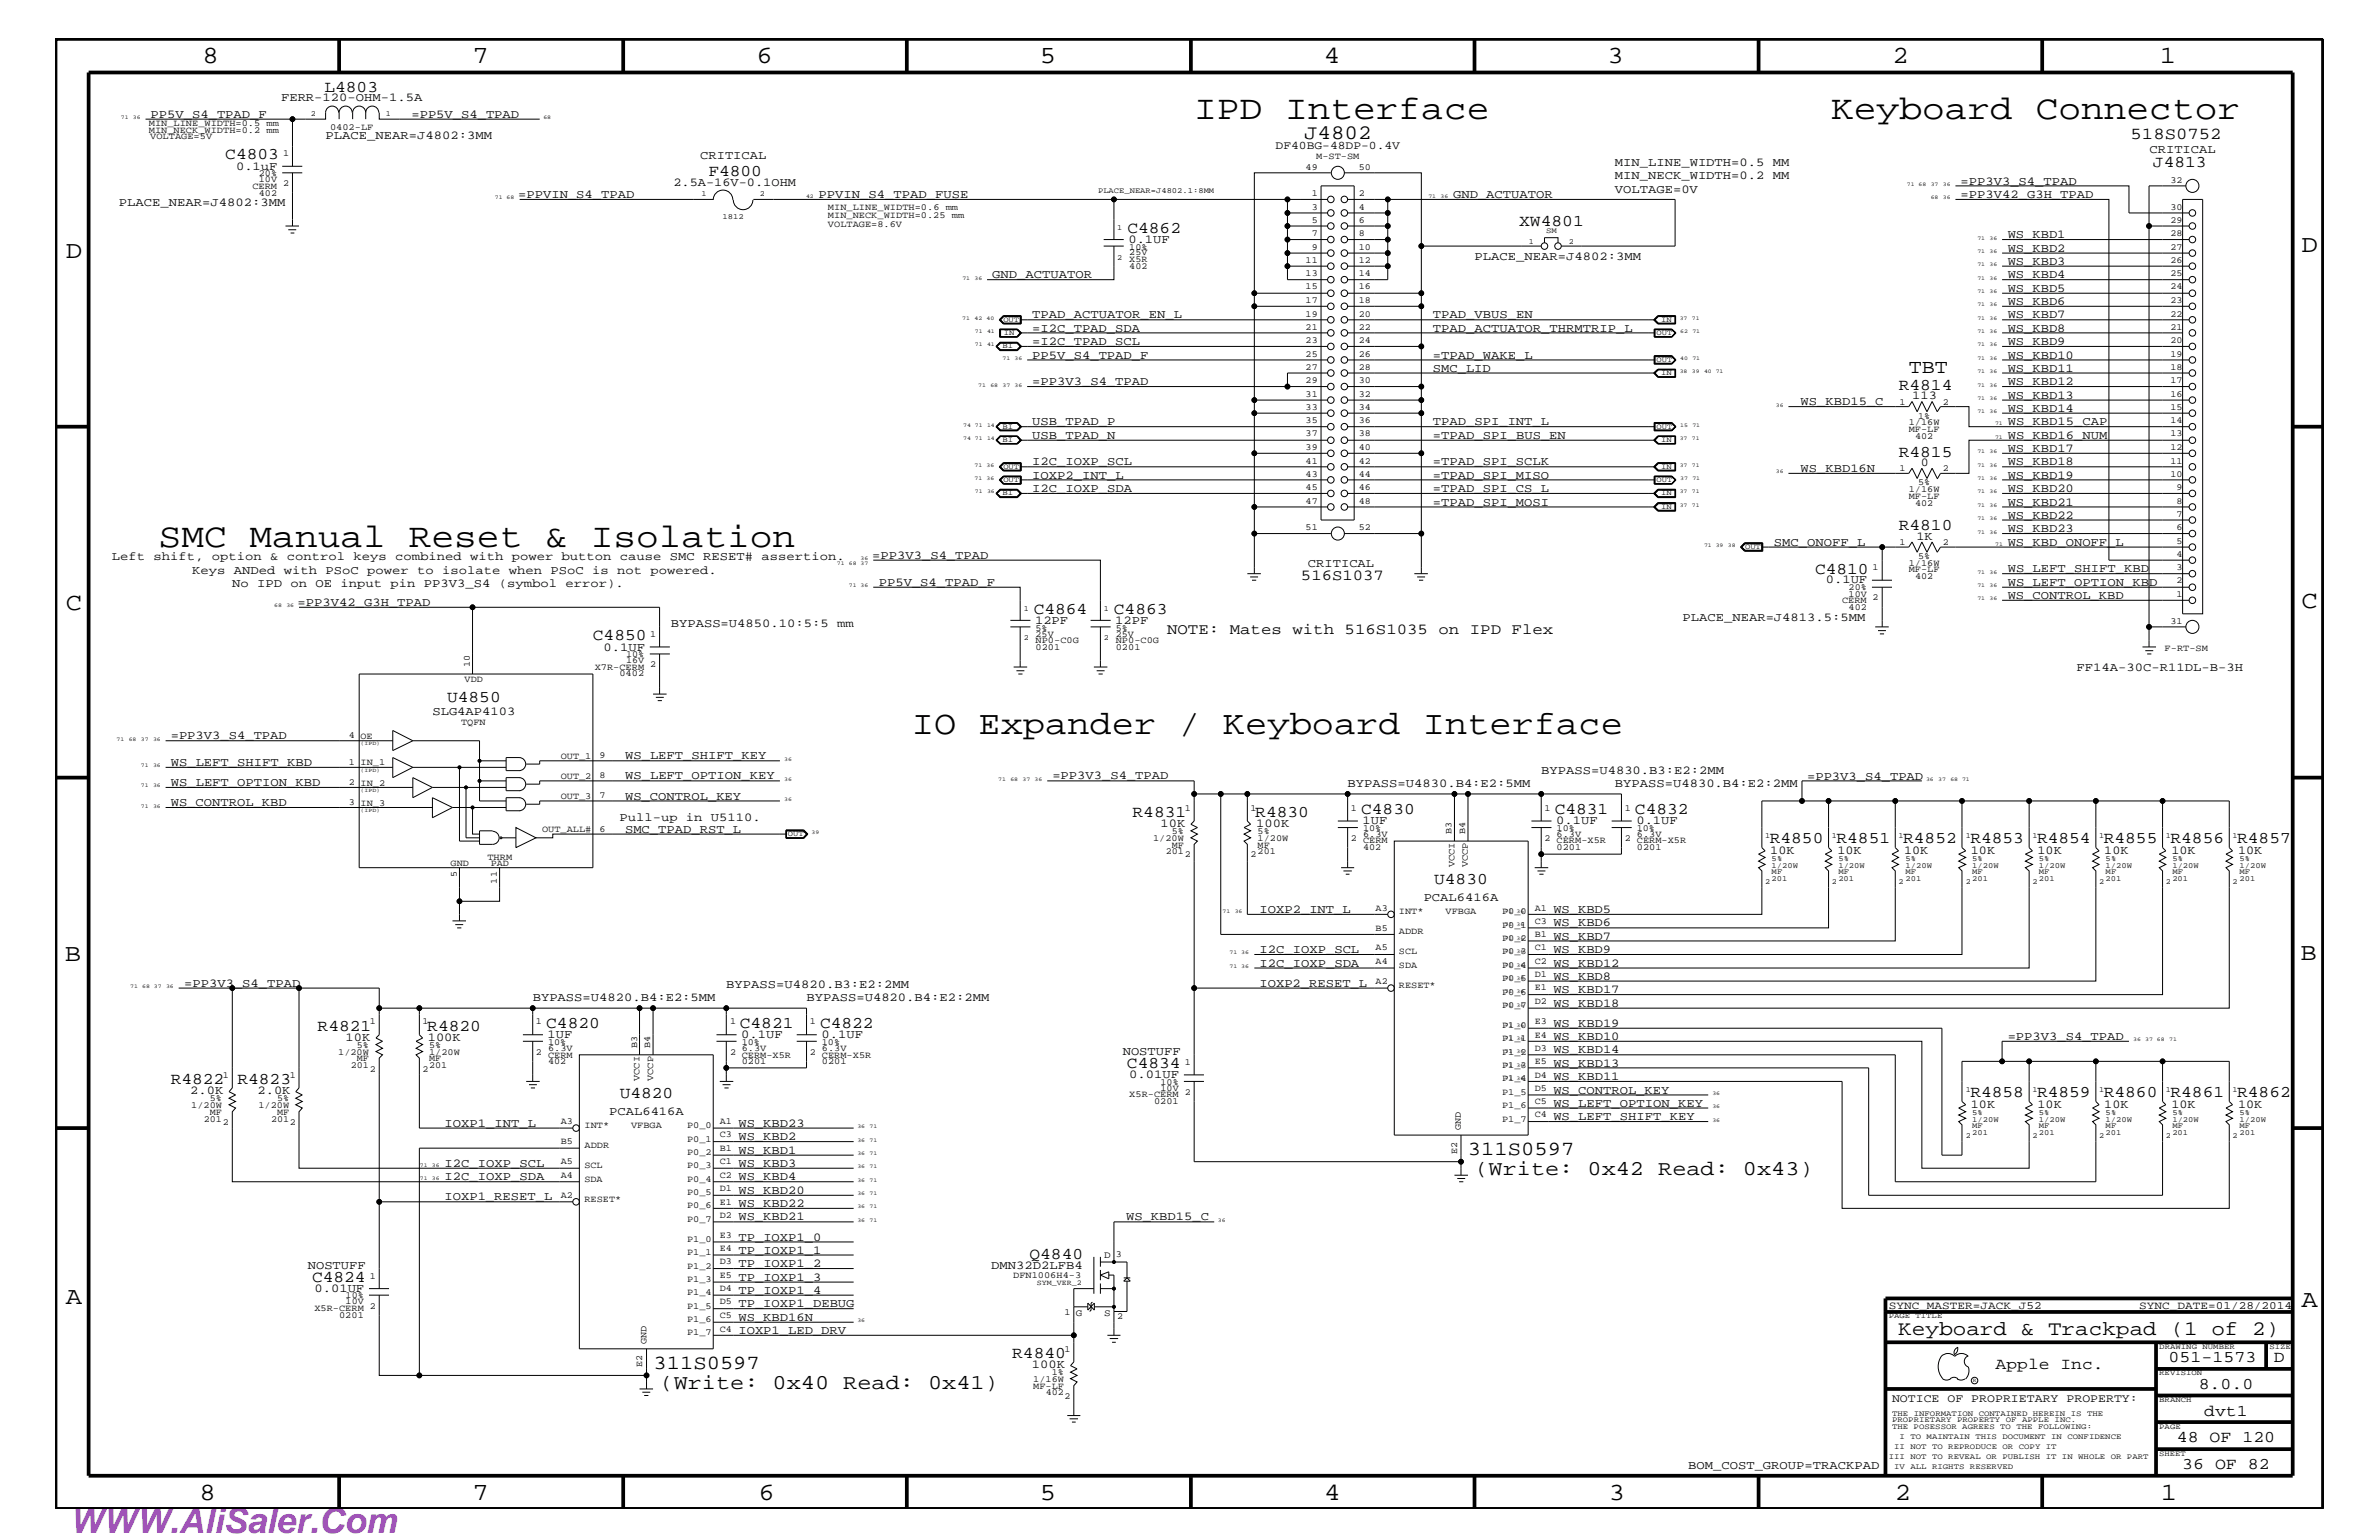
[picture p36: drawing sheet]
<svg xmlns="http://www.w3.org/2000/svg" width="432mm" height="279mm" viewBox="0 0 432 279" stroke-linecap="round" stroke-linejoin="round" font-family="sans-serif">
<defs><g id="words">
<text font-size="6.3" fill="#bd42e3" x="12.7" y="278.1">WWW.AliSaler.Com</text>
<g font-size="6.2">
<text x="216.7" y="21.6">IPD Interface</text>
<text x="332.4" y="21.6">Keyboard Connector</text>
<text x="28.8" y="99.3">SMC Manual Reset &amp; Isolation</text>
</g>
<text font-size="6.1" x="165.5" y="133.2">IO Expander / Keyboard Interface</text>
<g font-size="4.5">
<text x="36.7" y="11.5">8</text>
<text x="85.8" y="11.5">7</text>
<text x="137.3" y="11.5">6</text>
<text x="188.7" y="11.5">5</text>
<text x="240.3" y="11.5">4</text>
<text x="291.8" y="11.5">3</text>
<text x="343.5" y="11.5">2</text>
<text x="392" y="11.5">1</text>
<text x="11.9" y="46.8">D</text>
<text x="417.7" y="45.7">D</text>
<text x="11.9" y="110.6">C</text>
<text x="417.7" y="110.4">C</text>
<text x="11.8" y="174.3">B</text>
<text x="417.6" y="174.2">B</text>
<text x="11.9" y="236.7">A</text>
<text x="417.7" y="237.1">A</text>
<text x="36.2" y="272.1">8</text>
<text x="85.8" y="272.1">7</text>
<text x="137.7" y="272.1">6</text>
<text x="188.7" y="272.1">5</text>
<text x="240.4" y="272.1">4</text>
<text x="292" y="272.1">3</text>
<text x="343.9" y="272.1">2</text>
<text x="392.2" y="272.1">1</text>
</g>
<g font-size="3.8">
<text x="267.6" y="213.2">(Write: 0x42 Read: 0x43)</text>
<text x="119.7" y="252">(Write: 0x40 Read: 0x41)</text>
</g>
<g font-size="3.7">
<text x="236.7" y="25.3">J4802</text>
<text x="344.6" y="242.3">Keyboard &amp; Trackpad (1 of 2)</text>
</g>
<g font-size="3.6">
<text x="346.5" y="67.7">TBT</text>
<text x="266.4" y="209.6">311S0597</text>
<text x="118.6" y="248.4">311S0597</text>
</g>
<g font-size="3">
<text x="58.9" y="16.7">L4803</text>
<text x="40.9" y="28.9">C4803</text>
<text x="386.7" y="25.3">518S0752</text>
<text x="128.6" y="31.9">F4800</text>
<text x="390.8" y="30.3">J4813</text>
<text x="275.7" y="40.9">XW4801</text>
<text x="204.6" y="42.3">C4862</text>
<text x="344.6" y="70.7">R4814</text>
<text x="344.6" y="82.8">R4815</text>
<text x="344.6" y="96.2">R4810</text>
<text x="329.4" y="104.1">C4810</text>
<text x="187.6" y="111.4">C4864</text>
<text x="202.2" y="111.4">C4863</text>
<text x="107.6" y="116.2">C4850</text>
<text x="81.2" y="127.4">U4850</text>
<text x="205.6" y="148.2">R4831</text>
<text x="227.8" y="148.2">R4830</text>
<text x="247.1" y="147.7">C4830</text>
<text x="282.2" y="147.7">C4831</text>
<text x="296.8" y="147.7">C4832</text>
<text x="321.2" y="153">R4850</text>
<text x="333.3" y="153">R4851</text>
<text x="345.4" y="153">R4852</text>
<text x="357.6" y="153">R4853</text>
<text x="369.7" y="153">R4854</text>
<text x="381.8" y="153">R4855</text>
<text x="394" y="153">R4856</text>
<text x="406.1" y="153">R4857</text>
<text x="260.3" y="160.5">U4830</text>
<text x="57.7" y="187">R4821</text>
<text x="77.6" y="187">R4820</text>
<text x="99.1" y="186.5">C4820</text>
<text x="134.3" y="186.5">C4821</text>
<text x="148.8" y="186.5">C4822</text>
<text x="31" y="196.7">R4822</text>
<text x="43.1" y="196.7">R4823</text>
<text x="204.6" y="193.7">C4834</text>
<text x="112.5" y="199.2">U4820</text>
<text x="357.6" y="199.1">R4858</text>
<text x="369.7" y="199.1">R4859</text>
<text x="381.8" y="199.1">R4860</text>
<text x="394" y="199.1">R4861</text>
<text x="406.1" y="199.1">R4862</text>
<text x="56.6" y="232.6">C4824</text>
<text x="186.9" y="228.4">Q4840</text>
<text x="183.7" y="246.4">R4840</text>
<text x="362.2" y="248.4">Apple Inc.</text>
<text x="393.6" y="247.1">051-1573</text>
<text x="399.1" y="252">8.0.0</text>
<text x="412.7" y="247.1">D</text>
<text x="400.1" y="256.8">dvt1</text>
<text x="395.1" y="261.6">48 OF 120</text>
<text x="396.1" y="266.6">36 OF 82</text>
</g>
<g font-size="2.8">
<text x="236.1" y="105.3">516S1037</text>
<text x="211.8" y="115">NOTE: Mates with 516S1035 on IPD Flex</text>
</g>
<g font-size="2.2">
<text x="27.3" y="21.4">PP5V_S4_TPAD_F</text>
<text x="51" y="18.4">FERR-120-OHM-1.5A</text>
<text x="74.7" y="21.4">=PP5V_S4_TPAD</text>
<text x="59.1" y="25.3">PLACE_NEAR=J4802:3MM</text>
<text x="127.1" y="28.9">CRITICAL</text>
<text x="390.1" y="27.7">CRITICAL</text>
<text x="42.8" y="30.8">0.1uF</text>
<text x="94.1" y="35.9">=PPVIN_S4_TPAD</text>
<text x="122.2" y="33.8">2.5A-16V-0.1OHM</text>
<text x="148.6" y="35.9">PPVIN_S4_TPAD_FUSE</text>
<text x="263.7" y="35.9">GND_ACTUATOR</text>
<text x="293.1" y="30.2">MIN_LINE_WIDTH=0.5 MM</text>
<text x="293.1" y="32.5">MIN_NECK_WIDTH=0.2 MM</text>
<text x="293.1" y="35">VOLTAGE=0V</text>
<text x="355.9" y="35.9">=PP3V42_G3H_TPAD</text>
<text x="355.9" y="33.6">=PP3V3_S4_TPAD</text>
<text x="21.6" y="37.4">PLACE_NEAR=J4802:3MM</text>
<text x="204.8" y="44.1">0.1UF</text>
<text x="267.6" y="47.1">PLACE_NEAR=J4802:3MM</text>
<text x="364.4" y="45.7">WS_KBD2</text>
<text x="364.4" y="43.2">WS_KBD1</text>
<text x="180.1" y="50.5">GND_ACTUATOR</text>
<text x="364.4" y="52.9">WS_KBD5</text>
<text x="364.4" y="48">WS_KBD3</text>
<text x="364.4" y="50.5">WS_KBD4</text>
<text x="187.4" y="57.8">TPAD_ACTUATOR_EN_L</text>
<text x="260.1" y="57.8">TPAD_VBUS_EN</text>
<text x="364.4" y="55.3">WS_KBD6</text>
<text x="364.4" y="57.8">WS_KBD7</text>
<text x="187.4" y="60.2">=I2C_TPAD_SDA</text>
<text x="187.4" y="62.6">=I2C_TPAD_SCL</text>
<text x="187.4" y="65.1">PP5V_S4_TPAD_F</text>
<text x="260.1" y="65.1">=TPAD_WAKE_L</text>
<text x="260.1" y="60.2">TPAD_ACTUATOR_THRMTRIP_L</text>
<text x="364.4" y="65.1">WS_KBD10</text>
<text x="364.4" y="62.6">WS_KBD9</text>
<text x="364.4" y="60.2">WS_KBD8</text>
<text x="187.4" y="69.9">=PP3V3_S4_TPAD</text>
<text x="260.1" y="67.5">SMC_LID</text>
<text x="364.4" y="67.5">WS_KBD11</text>
<text x="364.4" y="69.9">WS_KBD12</text>
<text x="187.4" y="77.2">USB_TPAD_P</text>
<text x="260.1" y="77.2">TPAD_SPI_INT_L</text>
<text x="326.8" y="73.5">WS_KBD15_C</text>
<text x="347.1" y="72.4">113</text>
<text x="364.4" y="74.7">WS_KBD14</text>
<text x="364.4" y="77.2">WS_KBD15_CAP</text>
<text x="364.4" y="72.3">WS_KBD13</text>
<text x="187.4" y="79.6">USB_TPAD_N</text>
<text x="260.1" y="79.6">=TPAD_SPI_BUS_EN</text>
<text x="364.4" y="79.6">WS_KBD16_NUM</text>
<text x="364.4" y="82">WS_KBD17</text>
<text x="187.4" y="89.3">I2C_IOXP_SDA</text>
<text x="187.4" y="84.4">I2C_IOXP_SCL</text>
<text x="187.4" y="86.9">IOXP2_INT_L</text>
<text x="260.1" y="86.9">=TPAD_SPI_MISO</text>
<text x="260.1" y="89.3">=TPAD_SPI_CS_L</text>
<text x="260.1" y="84.4">=TPAD_SPI_SCLK</text>
<text x="326.8" y="85.6">WS_KBD16N</text>
<text x="348.6" y="84.5">0</text>
<text x="364.4" y="84.4">WS_KBD18</text>
<text x="364.4" y="89.3">WS_KBD20</text>
<text x="364.4" y="86.9">WS_KBD19</text>
<text x="260.1" y="91.7">=TPAD_SPI_MOSI</text>
<text x="364.4" y="91.7">WS_KBD21</text>
<text x="364.4" y="94.2">WS_KBD22</text>
<text x="20.3" y="101.6">Left shift, option &amp; control keys combined with power button cause SMC RESET# assertion.</text>
<text x="158.3" y="101.4">=PP3V3_S4_TPAD</text>
<text x="322" y="99">SMC_ONOFF_L</text>
<text x="347.9" y="97.9">1K</text>
<text x="364.4" y="96.5">WS_KBD23</text>
<text x="364.4" y="99">WS_KBD_ONOFF_L</text>
<text x="34.9" y="104.1">Keys ANDed with PSoC power to isolate when PSoC is not powered.</text>
<text x="42.2" y="106.5">No IPD on OE input pin PP3V3_S4 (symbol error).</text>
<text x="159.5" y="106.3">PP5V_S4_TPAD_F</text>
<text x="237.4" y="102.9">CRITICAL</text>
<text x="331.4" y="105.9">0.1UF</text>
<text x="364.4" y="106.3">WS_LEFT_OPTION_KBD</text>
<text x="364.4" y="103.8">WS_LEFT_SHIFT_KBD</text>
<text x="54" y="109.9">=PP3V42_G3H_TPAD</text>
<text x="121.8" y="113.7">BYPASS=U4850.10:5:5 mm</text>
<text x="187.9" y="113.1">12PF</text>
<text x="202.4" y="113.1">12PF</text>
<text x="305.4" y="112.7">PLACE_NEAR=J4813.5:5MM</text>
<text x="364.4" y="108.7">WS_CONTROL_KBD</text>
<text x="109.6" y="118.1">0.1UF</text>
<text x="376.9" y="121.8">FF14A-30C-R11DL-B-3H</text>
<text x="78.5" y="129.7">SLG4AP4103</text>
<text x="31" y="134.1">=PP3V3_S4_TPAD</text>
<text x="113.5" y="137.8">WS_LEFT_SHIFT_KEY</text>
<text x="31" y="139">WS_LEFT_SHIFT_KBD</text>
<text x="31" y="142.6">WS_LEFT_OPTION_KBD</text>
<text x="113.5" y="141.4">WS_LEFT_OPTION_KEY</text>
<text x="191" y="141.4">=PP3V3_S4_TPAD</text>
<text x="244.6" y="142.9">BYPASS=U4830.B4:E2:5MM</text>
<text x="279.7" y="140.4">BYPASS=U4830.B3:E2:2MM</text>
<text x="293.1" y="142.9">BYPASS=U4830.B4:E2:2MM</text>
<text x="328" y="141.4">=PP3V3_S4_TPAD</text>
<text x="31" y="146.2">WS_CONTROL_KBD</text>
<text x="112.4" y="149">Pull-up in U5110.</text>
<text x="113.5" y="145.1">WS_CONTROL_KEY</text>
<text x="247.3" y="149.5">1UF</text>
<text x="282.4" y="149.5">0.1UF</text>
<text x="297" y="149.5">0.1UF</text>
<text x="113.5" y="151.1">SMC_TPAD_RST_L</text>
<text x="210.7" y="150.1">10K</text>
<text x="228" y="150.1">100K</text>
<text x="321.3" y="154.9">10K</text>
<text x="333.5" y="154.9">10K</text>
<text x="345.6" y="154.9">10K</text>
<text x="357.7" y="154.9">10K</text>
<text x="369.8" y="154.9">10K</text>
<text x="381.9" y="154.9">10K</text>
<text x="394.1" y="154.9">10K</text>
<text x="406.2" y="154.9">10K</text>
<text x="228.6" y="165.6">IOXP2_INT_L</text>
<text x="258.4" y="163.5">PCAL6416A</text>
<text x="281.9" y="165.6">WS_KBD5</text>
<text x="228.6" y="172.9">I2C_IOXP_SCL</text>
<text x="281.9" y="172.9">WS_KBD9</text>
<text x="281.9" y="170.5">WS_KBD7</text>
<text x="281.9" y="168.1">WS_KBD6</text>
<text x="33.4" y="179">=PP3V3_S4_TPAD</text>
<text x="131.8" y="179.3">BYPASS=U4820.B3:E2:2MM</text>
<text x="228.6" y="179">IOXP2_RESET_L</text>
<text x="228.6" y="175.4">I2C_IOXP_SDA</text>
<text x="281.9" y="175.4">WS_KBD12</text>
<text x="281.9" y="177.7">WS_KBD8</text>
<text x="96.7" y="181.6">BYPASS=U4820.B4:E2:5MM</text>
<text x="146.4" y="181.6">BYPASS=U4820.B4:E2:2MM</text>
<text x="281.9" y="182.7">WS_KBD18</text>
<text x="281.9" y="180.2">WS_KBD17</text>
<text x="62.7" y="188.8">10K</text>
<text x="77.6" y="188.8">100K</text>
<text x="99.4" y="188.3">1UF</text>
<text x="134.5" y="188.3">0.1UF</text>
<text x="149.1" y="188.3">0.1UF</text>
<text x="203.8" y="191.4">NOSTUFF</text>
<text x="281.9" y="186.3">WS_KBD19</text>
<text x="281.9" y="188.7">WS_KBD10</text>
<text x="281.9" y="191.1">WS_KBD14</text>
<text x="364.4" y="188.7">=PP3V3_S4_TPAD</text>
<text x="205" y="195.6">0.01UF</text>
<text x="281.9" y="193.6">WS_KBD13</text>
<text x="281.9" y="195.9">WS_KBD11</text>
<text x="34.5" y="198.5">2.0K</text>
<text x="46.7" y="198.5">2.0K</text>
<text x="110.6" y="202.3">PCAL6416A</text>
<text x="281.9" y="203.2">WS_LEFT_SHIFT_KEY</text>
<text x="281.9" y="200.9">WS_LEFT_OPTION_KEY</text>
<text x="281.9" y="198.4">WS_CONTROL_KEY</text>
<text x="357.7" y="200.9">10K</text>
<text x="369.8" y="200.9">10K</text>
<text x="381.9" y="200.9">10K</text>
<text x="394.1" y="200.9">10K</text>
<text x="406.2" y="200.9">10K</text>
<text x="80.7" y="204.4">IOXP1_INT_L</text>
<text x="134" y="206.9">WS_KBD2</text>
<text x="134" y="209.3">WS_KBD1</text>
<text x="134" y="204.4">WS_KBD23</text>
<text x="80.7" y="211.7">I2C_IOXP_SCL</text>
<text x="80.7" y="214.2">I2C_IOXP_SDA</text>
<text x="134" y="214.2">WS_KBD4</text>
<text x="134" y="211.7">WS_KBD3</text>
<text x="80.7" y="217.8">IOXP1_RESET_L</text>
<text x="134" y="221.4">WS_KBD21</text>
<text x="134" y="216.6">WS_KBD20</text>
<text x="134" y="219">WS_KBD22</text>
<text x="204.4" y="221.4">WS_KBD15_C</text>
<text x="134" y="225.1">TP_IOXP1_0</text>
<text x="134" y="227.5">TP_IOXP1_1</text>
<text x="55.9" y="230.2">NOSTUFF</text>
<text x="134" y="229.9">TP_IOXP1_2</text>
<text x="134" y="232.4">TP_IOXP1_3</text>
<text x="179.9" y="230.2">DMN32D2LFB4</text>
<text x="57.1" y="234.4">0.01UF</text>
<text x="134" y="239.6">WS_KBD16N</text>
<text x="134" y="234.7">TP_IOXP1_4</text>
<text x="134" y="237.2">TP_IOXP1_DEBUG</text>
<text x="134" y="242">IOXP1_LED_DRV</text>
<text x="187.3" y="248.2">100K</text>
<text x="306.4" y="266.6">BOM_COST_GROUP=TRACKPAD</text>
</g>
<g font-size="2.1">
<text x="231.5" y="27.1">DF40BG-48DP-0.4V</text>
<text x="343.4" y="254.4">NOTICE OF PROPRIETARY PROPERTY:</text>
</g>
<g font-size="2">
<text x="342.8" y="237.4">SYNC_MASTER=JACK_J52</text>
<text x="388.3" y="237.4">SYNC_DATE=01/28/2014</text>
</g>
<g font-size="1.8">
<text x="200.4" y="228.2">D</text>
<text x="195.2" y="238.8">G</text>
<text x="200.4" y="238.8">S</text>
</g>
<g font-size="1.7">
<text x="27" y="22.9">MIN_LINE_WIDTH=0.5 mm</text>
<text x="59.9" y="23.6">0402-LF</text>
<text x="27" y="24.1">MIN_NECK_WIDTH=0.2 mm</text>
<text x="27.3" y="25.3">VOLTAGE=5V</text>
<text x="51.4" y="28.3">1</text>
<text x="238.9" y="28.9">M-ST-SM</text>
<text x="45.8" y="34.2">CERM</text>
<text x="47" y="35.5">402</text>
<text x="47" y="33">10V</text>
<text x="47" y="31.9">20%</text>
<text x="51.4" y="33.7">2</text>
<text x="237" y="30.8">49</text>
<text x="238.1" y="35.6">1</text>
<text x="246.6" y="30.8">50</text>
<text x="246.6" y="35.6">2</text>
<text x="394" y="33.1">32</text>
<text x="150.3" y="39.5">MIN_NECK_WIDTH=0.25 mm</text>
<text x="150.3" y="38.1">MIN_LINE_WIDTH=0.6 mm</text>
<text x="150.3" y="41.2">VOLTAGE=8.6V</text>
<text x="238.1" y="38">3</text>
<text x="238.1" y="40.4">5</text>
<text x="246.6" y="40.4">6</text>
<text x="246.6" y="38">4</text>
<text x="394" y="40.4">29</text>
<text x="394" y="38">30</text>
<text x="205" y="45.3">10%</text>
<text x="205" y="46.3">25V</text>
<text x="205" y="47.6">X5R</text>
<text x="237" y="47.7">11</text>
<text x="238.1" y="42.9">7</text>
<text x="238.1" y="45.3">9</text>
<text x="246.6" y="45.3">10</text>
<text x="246.6" y="47.7">12</text>
<text x="246.6" y="42.9">8</text>
<text x="394" y="47.7">26</text>
<text x="394" y="45.3">27</text>
<text x="394" y="42.9">28</text>
<text x="205" y="48.8">402</text>
<text x="237" y="50.2">13</text>
<text x="237" y="52.5">15</text>
<text x="246.6" y="50.2">14</text>
<text x="246.6" y="52.5">16</text>
<text x="394" y="52.5">24</text>
<text x="394" y="50.2">25</text>
<text x="237" y="55">17</text>
<text x="237" y="57.4">19</text>
<text x="237" y="59.8">21</text>
<text x="246.6" y="55">18</text>
<text x="246.6" y="57.4">20</text>
<text x="246.6" y="59.8">22</text>
<text x="394" y="59.8">21</text>
<text x="394" y="57.4">22</text>
<text x="394" y="55">23</text>
<text x="237" y="62.3">23</text>
<text x="237" y="64.7">25</text>
<text x="246.6" y="62.3">24</text>
<text x="246.6" y="64.7">26</text>
<text x="394" y="64.7">19</text>
<text x="394" y="62.3">20</text>
<text x="237" y="67.1">27</text>
<text x="237" y="69.5">29</text>
<text x="237" y="72">31</text>
<text x="246.6" y="67.1">28</text>
<text x="246.6" y="69.5">30</text>
<text x="246.6" y="72">32</text>
<text x="394" y="72">16</text>
<text x="394" y="69.5">17</text>
<text x="394" y="67.1">18</text>
<text x="237" y="74.4">33</text>
<text x="237" y="76.8">35</text>
<text x="246.6" y="74.4">34</text>
<text x="246.6" y="76.8">36</text>
<text x="344.8" y="73.4">1</text>
<text x="346.5" y="77.2">1/16W</text>
<text x="348.1" y="76">1%</text>
<text x="352.6" y="73.4">2</text>
<text x="394" y="76.8">14</text>
<text x="394" y="74.4">15</text>
<text x="237" y="79.2">37</text>
<text x="237" y="81.6">39</text>
<text x="246.6" y="79.2">38</text>
<text x="246.6" y="81.6">40</text>
<text x="346.5" y="78.3">MF-LF</text>
<text x="347.6" y="79.6">402</text>
<text x="394" y="81.6">12</text>
<text x="394" y="79.2">13</text>
<text x="237" y="84.1">41</text>
<text x="237" y="86.5">43</text>
<text x="237" y="88.9">45</text>
<text x="246.6" y="84.1">42</text>
<text x="246.6" y="86.5">44</text>
<text x="246.6" y="88.9">46</text>
<text x="344.8" y="85.5">1</text>
<text x="346.5" y="89.3">1/16W</text>
<text x="348.1" y="88.1">5%</text>
<text x="352.6" y="85.5">2</text>
<text x="394" y="86.5">10</text>
<text x="394" y="84.1">11</text>
<text x="395.1" y="88.9">9</text>
<text x="237" y="91.4">47</text>
<text x="246.6" y="91.4">48</text>
<text x="346.5" y="90.5">MF-LF</text>
<text x="347.6" y="91.7">402</text>
<text x="395.1" y="93.8">7</text>
<text x="395.1" y="91.4">8</text>
<text x="237" y="96.2">51</text>
<text x="246.6" y="96.2">52</text>
<text x="344.8" y="98.8">1</text>
<text x="348.1" y="101.4">5%</text>
<text x="352.6" y="98.8">2</text>
<text x="395.1" y="101">4</text>
<text x="395.1" y="98.7">5</text>
<text x="395.1" y="96.2">6</text>
<text x="335.5" y="107.1">20%</text>
<text x="339.9" y="103.5">1</text>
<text x="346.5" y="103.8">MF-LF</text>
<text x="346.5" y="102.6">1/16W</text>
<text x="347.6" y="105">402</text>
<text x="395.1" y="105.9">2</text>
<text x="395.1" y="103.5">3</text>
<text x="334.3" y="109.4">CERM</text>
<text x="335.5" y="110.6">402</text>
<text x="335.5" y="108.2">10V</text>
<text x="339.9" y="108.9">2</text>
<text x="394" y="113.1">31</text>
<text x="395.1" y="108.3">1</text>
<text x="113.6" y="119.2">10%</text>
<text x="118" y="115.6">1</text>
<text x="188" y="114.4">5%</text>
<text x="188" y="117.9">0201</text>
<text x="188" y="116.7">NP0-C0G</text>
<text x="188" y="115.5">25V</text>
<text x="202.5" y="117.9">0201</text>
<text x="202.5" y="116.7">NP0-C0G</text>
<text x="202.5" y="115.5">25V</text>
<text x="202.5" y="114.4">5%</text>
<text x="392.9" y="118.1">F-RT-SM</text>
<text x="84.3" y="123.7">VDD</text>
<text x="85.3" y="121" transform="rotate(-90 85.3 121)">10</text>
<text x="107.9" y="121.5">X7R-CERM</text>
<text x="112.4" y="122.7">0402</text>
<text x="113.6" y="120.3">16V</text>
<text x="118" y="121">2</text>
<text x="83.7" y="131.5">TQFN</text>
<text x="63.3" y="133.9">4</text>
<text x="65.4" y="134.1">OE</text>
<text x="101.8" y="137.7">OUT_1</text>
<text x="108.8" y="137.5">9</text>
<text x="63.3" y="138.7">1</text>
<text x="63.3" y="142.4">2</text>
<text x="65.4" y="138.9">IN_1</text>
<text x="65.4" y="142.5">IN_2</text>
<text x="101.8" y="141.3">OUT_2</text>
<text x="108.8" y="141.2">8</text>
<text x="63.3" y="146">3</text>
<text x="65.4" y="146.2">IN_3</text>
<text x="101.8" y="144.9">OUT_3</text>
<text x="108.8" y="144.8">7</text>
<text x="215.1" y="147.1">1</text>
<text x="227" y="147.1">1</text>
<text x="245.2" y="147.1">1</text>
<text x="280.3" y="147.1">1</text>
<text x="294.9" y="147.1">1</text>
<text x="88.5" y="156">THRM</text>
<text x="98.4" y="151">OUT_ALL#</text>
<text x="108.8" y="150.9">6</text>
<text x="209.3" y="152.6">1/20W</text>
<text x="211.6" y="155">201</text>
<text x="212.7" y="151.3">5%</text>
<text x="212.7" y="153.8">MF</text>
<text x="215.1" y="155.6">2</text>
<text x="227" y="155.6">2</text>
<text x="228.3" y="153.8">MF</text>
<text x="228.3" y="152.6">1/20W</text>
<text x="228.3" y="151.3">5%</text>
<text x="228.3" y="155">201</text>
<text x="245.2" y="152.6">2 CERM</text>
<text x="247.4" y="150.7">10%</text>
<text x="247.4" y="151.8">6.3V</text>
<text x="247.4" y="154.3">402</text>
<text x="263.5" y="151.3" transform="rotate(-90 263.5 151.3)">B3</text>
<text x="265.9" y="151.3" transform="rotate(-90 265.9 151.3)">B4</text>
<text x="280.3" y="152.6">2 CERM-X5R</text>
<text x="282.5" y="151.8">6.3V</text>
<text x="282.5" y="150.7">10%</text>
<text x="282.5" y="154.3">0201</text>
<text x="294.9" y="152.6">2</text>
<text x="297.1" y="153">CERM-X5R</text>
<text x="297.1" y="151.8">6.3V</text>
<text x="297.1" y="150.7">10%</text>
<text x="297.1" y="154.3">0201</text>
<text x="81.8" y="157.2">GND</text>
<text x="82.9" y="159.2" transform="rotate(-90 82.9 159.2)">5</text>
<text x="89.1" y="157.2">PAD</text>
<text x="90.2" y="160.3" transform="rotate(-90 90.2 160.3)">11</text>
<text x="264" y="157.3" transform="rotate(-90 264 157.3)">VCCI</text>
<text x="266.4" y="157.3" transform="rotate(-90 266.4 157.3)">VCCP</text>
<text x="249.7" y="165.2">A3</text>
<text x="253.9" y="165.9">INT*</text>
<text x="262.4" y="165.9">VFBGA</text>
<text x="272.6" y="165.9">P0_0</text>
<text x="278.6" y="165.2">A1</text>
<text x="278.6" y="167.6">C3</text>
<text x="249.7" y="168.9">B5</text>
<text x="249.7" y="172.4">A5</text>
<text x="253.9" y="173.2">SCL</text>
<text x="253.9" y="169.5">ADDR</text>
<text x="272.6" y="168.3">P0_1</text>
<text x="272.6" y="170.7">P0_2</text>
<text x="272.6" y="173.2">P0_3</text>
<text x="278.6" y="170">B1</text>
<text x="278.6" y="172.4">C1</text>
<text x="249.7" y="178.5">A2</text>
<text x="249.7" y="174.9">A4</text>
<text x="253.9" y="175.6">SDA</text>
<text x="253.9" y="179.3">RESET*</text>
<text x="272.6" y="175.6">P0_4</text>
<text x="272.6" y="178">P0_5</text>
<text x="278.6" y="174.9">C2</text>
<text x="278.6" y="177.3">D1</text>
<text x="278.6" y="179.7">E1</text>
<text x="67.1" y="185.9">1</text>
<text x="76.7" y="185.9">1</text>
<text x="97.3" y="185.9">1</text>
<text x="132.5" y="185.9">1</text>
<text x="147" y="185.9">1</text>
<text x="272.6" y="180.5">P0_6</text>
<text x="272.6" y="182.9">P0_7</text>
<text x="278.6" y="182.1">D2</text>
<text x="278.6" y="185.8">E3</text>
<text x="61.4" y="191.4">1/20W</text>
<text x="64.8" y="190.2">5%</text>
<text x="77.9" y="190.2">5%</text>
<text x="77.9" y="191.4">1/20W</text>
<text x="97.3" y="191.4">2</text>
<text x="99.5" y="191.9">CERM</text>
<text x="99.5" y="189.5">10%</text>
<text x="99.5" y="190.6">6.3V</text>
<text x="115.7" y="190.2" transform="rotate(-90 115.7 190.2)">B3</text>
<text x="118" y="190.2" transform="rotate(-90 118 190.2)">B4</text>
<text x="132.5" y="191.4">2</text>
<text x="134.6" y="191.9">CERM-X5R</text>
<text x="134.6" y="189.5">10%</text>
<text x="134.6" y="190.6">6.3V</text>
<text x="147" y="191.4">2</text>
<text x="149.2" y="191.9">CERM-X5R</text>
<text x="149.2" y="189.5">10%</text>
<text x="149.2" y="190.6">6.3V</text>
<text x="272.6" y="188.9">P1_1</text>
<text x="272.6" y="186.5">P1_0</text>
<text x="272.6" y="191.4">P1_2</text>
<text x="278.6" y="188.2">E4</text>
<text x="278.6" y="190.6">D3</text>
<text x="40.5" y="195.6">1</text>
<text x="52.6" y="195.6">1</text>
<text x="63.7" y="193.7">201</text>
<text x="64.8" y="192.6">MF</text>
<text x="67.1" y="194.4">2</text>
<text x="76.7" y="194.4">2</text>
<text x="77.9" y="192.6">MF</text>
<text x="77.9" y="193.7">201</text>
<text x="99.5" y="193.1">402</text>
<text x="116.1" y="196.1" transform="rotate(-90 116.1 196.1)">VCCI</text>
<text x="118.5" y="196.1" transform="rotate(-90 118.5 196.1)">VCCP</text>
<text x="134.6" y="193.1">0201</text>
<text x="149.2" y="193.1">0201</text>
<text x="210.7" y="197.9">10V</text>
<text x="210.7" y="196.8">10%</text>
<text x="215.1" y="193.2">1</text>
<text x="272.6" y="193.7">P1_3</text>
<text x="272.6" y="196.2">P1_4</text>
<text x="278.6" y="193.1">E5</text>
<text x="278.6" y="195.5">D4</text>
<text x="278.6" y="197.9">D5</text>
<text x="34.7" y="201">1/20W</text>
<text x="37" y="203.5">201</text>
<text x="38.1" y="202.3">MF</text>
<text x="38.1" y="199.8">5%</text>
<text x="46.9" y="201">1/20W</text>
<text x="49.2" y="203.5">201</text>
<text x="50.3" y="202.3">MF</text>
<text x="50.3" y="199.8">5%</text>
<text x="101.8" y="204">A3</text>
<text x="130.6" y="204">A1</text>
<text x="205" y="199.1">X5R-CERM 2</text>
<text x="209.5" y="200.3">0201</text>
<text x="272.6" y="198.7">P1_5</text>
<text x="272.6" y="201">P1_6</text>
<text x="272.6" y="203.5">P1_7</text>
<text x="278.6" y="200.3">C5</text>
<text x="278.6" y="202.7">C4</text>
<text x="40.5" y="204.1">2</text>
<text x="52.6" y="204.1">2</text>
<text x="101.8" y="207.6">B5</text>
<text x="106.1" y="204.7">INT*</text>
<text x="106.1" y="208.3">ADDR</text>
<text x="114.6" y="204.7">VFBGA</text>
<text x="124.7" y="204.7">P0_0</text>
<text x="124.7" y="207.1">P0_1</text>
<text x="124.7" y="209.6">P0_2</text>
<text x="130.6" y="206.4">C3</text>
<text x="130.6" y="208.8">B1</text>
<text x="264.5" y="209.3" transform="rotate(-90 264.5 209.3)">E2</text>
<text x="265.2" y="205.1" transform="rotate(-90 265.2 205.1)">GND</text>
<text x="101.8" y="211.3">A5</text>
<text x="101.8" y="213.6">A4</text>
<text x="106.1" y="211.9">SCL</text>
<text x="106.1" y="214.4">SDA</text>
<text x="124.7" y="211.9">P0_3</text>
<text x="124.7" y="214.4">P0_4</text>
<text x="130.6" y="211.3">C1</text>
<text x="130.6" y="213.6">C2</text>
<text x="101.8" y="217.3">A2</text>
<text x="106.1" y="218">RESET*</text>
<text x="124.7" y="216.9">P0_5</text>
<text x="124.7" y="219.2">P0_6</text>
<text x="124.7" y="221.7">P0_7</text>
<text x="130.6" y="216.1">D1</text>
<text x="130.6" y="218.6">E1</text>
<text x="130.6" y="220.9">D2</text>
<text x="124.7" y="227.7">P1_1</text>
<text x="124.7" y="225.3">P1_0</text>
<text x="130.6" y="224.6">E3</text>
<text x="130.6" y="227">E4</text>
<text x="67.1" y="232">1</text>
<text x="124.7" y="232.6">P1_3</text>
<text x="124.7" y="230.2">P1_2</text>
<text x="130.6" y="229.4">D3</text>
<text x="130.6" y="231.8">E5</text>
<text x="183.9" y="231.8">DFN1006H4-3</text>
<text x="202.5" y="228.1">3</text>
<text x="57.1" y="237.9">X5R-CERM</text>
<text x="61.6" y="239.1">0201</text>
<text x="62.7" y="235.6">10%</text>
<text x="62.7" y="236.7">10V</text>
<text x="67.1" y="237.4">2</text>
<text x="124.7" y="235">P1_4</text>
<text x="124.7" y="237.4">P1_5</text>
<text x="124.7" y="239.9">P1_6</text>
<text x="130.6" y="234.3">D4</text>
<text x="130.6" y="236.7">D5</text>
<text x="130.6" y="239.1">C5</text>
<text x="193.2" y="238.6">1</text>
<text x="202.8" y="239.4">2</text>
<text x="117.3" y="243.9" transform="rotate(-90 117.3 243.9)">GND</text>
<text x="124.7" y="242.3">P1_7</text>
<text x="130.6" y="241.6">C4</text>
<text x="193.2" y="245.3">1</text>
<text x="116.6" y="248.1" transform="rotate(-90 116.6 248.1)">E2</text>
<text x="187.5" y="252">MF-LF</text>
<text x="187.5" y="250.7">1/16W</text>
<text x="190.9" y="249.5">1%</text>
<text x="189.8" y="253.2">402</text>
<text x="193.2" y="253.8">2</text>
</g>
<g font-size="1.4">
<text x="56.4" y="21">2</text>
<text x="70" y="21">1</text>
<text x="127.3" y="35.6">1</text>
<text x="137.9" y="35.6">2</text>
<text x="199.3" y="35">PLACE_NEAR=J4802.1:8MM</text>
<text x="131.1" y="39.8">1812</text>
<text x="202.8" y="41.7">1</text>
<text x="202.8" y="47.1">2</text>
<text x="277.5" y="44.3">1</text>
<text x="280.6" y="42.3">SM</text>
<text x="284.8" y="44.3">2</text>
<text x="182.1" y="58.4">OUT</text>
<text x="301.5" y="58.4">IN</text>
<text x="181.9" y="63.2">BI</text>
<text x="182.2" y="60.8">IN</text>
<text x="300.7" y="65.6">OUT</text>
<text x="300.7" y="60.8">OUT</text>
<text x="301.5" y="68.1">IN</text>
<text x="181.9" y="77.8">BI</text>
<text x="300.7" y="77.8">OUT</text>
<text x="181.9" y="80.2">BI</text>
<text x="301.5" y="80.2">IN</text>
<text x="181.9" y="89.9">BI</text>
<text x="182.1" y="85">OUT</text>
<text x="182.1" y="87.5">OUT</text>
<text x="300.7" y="87.5">OUT</text>
<text x="301.5" y="85">IN</text>
<text x="301.5" y="89.9">IN</text>
<text x="301.5" y="92.3">IN</text>
<text x="316.7" y="99.6">OUT</text>
<text x="185.8" y="110.8">1</text>
<text x="200.3" y="110.8">1</text>
<text x="185.8" y="116.2">2</text>
<text x="200.3" y="116.2">2</text>
<text x="143" y="151.8">OUT</text>
<text x="320.4" y="152">1</text>
<text x="332.5" y="152">1</text>
<text x="344.6" y="152">1</text>
<text x="356.8" y="152">1</text>
<text x="368.9" y="152">1</text>
<text x="381" y="152">1</text>
<text x="393.1" y="152">1</text>
<text x="405.2" y="152">1</text>
<text x="320.4" y="160.5">2</text>
<text x="321.6" y="157.4">1/20W</text>
<text x="321.6" y="159.9">201</text>
<text x="321.6" y="158.6">MF</text>
<text x="321.6" y="156.2">5%</text>
<text x="332.5" y="160.5">2</text>
<text x="333.7" y="157.4">1/20W</text>
<text x="333.7" y="158.6">MF</text>
<text x="333.7" y="156.2">5%</text>
<text x="333.7" y="159.9">201</text>
<text x="344.6" y="160.5">2</text>
<text x="345.9" y="158.6">MF</text>
<text x="345.9" y="159.9">201</text>
<text x="345.9" y="157.4">1/20W</text>
<text x="345.9" y="156.2">5%</text>
<text x="356.8" y="160.5">2</text>
<text x="358" y="156.2">5%</text>
<text x="358" y="157.4">1/20W</text>
<text x="358" y="158.6">MF</text>
<text x="358" y="159.9">201</text>
<text x="368.9" y="160.5">2</text>
<text x="370.1" y="156.2">5%</text>
<text x="370.1" y="157.4">1/20W</text>
<text x="370.1" y="158.6">MF</text>
<text x="370.1" y="159.9">201</text>
<text x="381" y="160.5">2</text>
<text x="382.2" y="156.2">5%</text>
<text x="382.2" y="157.4">1/20W</text>
<text x="382.2" y="158.6">MF</text>
<text x="382.2" y="159.9">201</text>
<text x="393.1" y="160.5">2</text>
<text x="394.3" y="156.2">5%</text>
<text x="394.3" y="159.9">201</text>
<text x="394.3" y="158.6">MF</text>
<text x="394.3" y="157.4">1/20W</text>
<text x="405.2" y="160.5">2</text>
<text x="406.5" y="159.9">201</text>
<text x="406.5" y="158.6">MF</text>
<text x="406.5" y="157.4">1/20W</text>
<text x="406.5" y="156.2">5%</text>
<text x="356.8" y="198.1">1</text>
<text x="358" y="203.5">1/20W</text>
<text x="358" y="202.3">5%</text>
<text x="368.9" y="198.1">1</text>
<text x="370.1" y="203.5">1/20W</text>
<text x="370.1" y="202.3">5%</text>
<text x="381" y="198.1">1</text>
<text x="382.2" y="203.5">1/20W</text>
<text x="382.2" y="202.3">5%</text>
<text x="393.1" y="198.1">1</text>
<text x="394.3" y="203.5">1/20W</text>
<text x="394.3" y="202.3">5%</text>
<text x="405.2" y="198.1">1</text>
<text x="406.5" y="203.5">1/20W</text>
<text x="406.5" y="202.3">5%</text>
<text x="356.8" y="206.5">2</text>
<text x="358" y="205.9">201</text>
<text x="358" y="204.7">MF</text>
<text x="368.9" y="206.5">2</text>
<text x="370.1" y="205.9">201</text>
<text x="370.1" y="204.7">MF</text>
<text x="381" y="206.5">2</text>
<text x="382.2" y="205.9">201</text>
<text x="382.2" y="204.7">MF</text>
<text x="393.1" y="206.5">2</text>
<text x="394.3" y="205.9">201</text>
<text x="394.3" y="204.7">MF</text>
<text x="405.2" y="206.5">2</text>
<text x="406.5" y="204.7">MF</text>
<text x="406.5" y="205.9">201</text>
<text x="188.2" y="233.2">SYM_VER_2</text>
<text x="342.8" y="239.2">PAGE TITLE</text>
<text x="391.9" y="244.7">DRAWING NUMBER</text>
<text x="411.9" y="244.7">SIZE</text>
<text x="391.9" y="249.5">REVISION</text>
<text x="343.4" y="256.8">THE INFORMATION CONTAINED HEREIN IS THE</text>
<text x="391.9" y="254.4">BRANCH</text>
<text x="343.4" y="258">PROPRIETARY PROPERTY OF APPLE INC.</text>
<text x="343.4" y="259.3">THE POSESSOR AGREES TO THE FOLLOWING:</text>
<text x="343.8" y="262.9">II NOT TO REPRODUCE OR COPY IT</text>
<text x="344.8" y="261.1">I TO MAINTAIN THIS DOCUMENT IN CONFIDENCE</text>
<text x="391.9" y="259.3">PAGE</text>
<text x="342.8" y="264.7">III NOT TO REVEAL OR PUBLISH IT IN WHOLE OR PART</text>
<text x="343.8" y="266.6">IV ALL RIGHTS RESERVED</text>
<text x="391.9" y="264.1">SHEET</text>
</g>
<g font-size="1">
<text x="21.9" y="21.6">71</text>
<text x="24.1" y="21.6">36</text>
<text x="98.6" y="21.6">68</text>
<text x="146.3" y="35.9">42</text>
<text x="259.3" y="35.9">71</text>
<text x="261.5" y="35.9">36</text>
<text x="346.1" y="33.7">71 68</text>
<text x="350.4" y="33.7">37</text>
<text x="352.6" y="33.7">36</text>
<text x="89.8" y="36.2">71 68</text>
<text x="350.4" y="36.2">68</text>
<text x="352.6" y="36.2">36</text>
<text x="358.9" y="45.9">71</text>
<text x="358.9" y="43.5">71</text>
<text x="361.1" y="45.9">36</text>
<text x="361.1" y="43.5">36</text>
<text x="174.7" y="50.7">71</text>
<text x="176.9" y="50.7">36</text>
<text x="358.9" y="50.7">71</text>
<text x="358.9" y="53.2">71</text>
<text x="358.9" y="48.3">71</text>
<text x="361.1" y="50.7">36</text>
<text x="361.1" y="53.2">36</text>
<text x="361.1" y="48.3">36</text>
<text x="174.7" y="58">71</text>
<text x="176.9" y="58">42</text>
<text x="179.1" y="58">40</text>
<text x="304.9" y="58">37</text>
<text x="307.1" y="58">71</text>
<text x="358.9" y="58">71</text>
<text x="358.9" y="55.6">71</text>
<text x="361.1" y="58">36</text>
<text x="361.1" y="55.6">36</text>
<text x="177" y="60.4">71</text>
<text x="177" y="62.9">71</text>
<text x="179.2" y="60.4">41</text>
<text x="179.2" y="62.9">41</text>
<text x="182" y="65.3">71</text>
<text x="184.2" y="65.3">36</text>
<text x="305" y="65.3">40</text>
<text x="305" y="60.4">62</text>
<text x="307.2" y="65.3">71</text>
<text x="307.2" y="60.4">71</text>
<text x="358.9" y="62.9">71</text>
<text x="358.9" y="60.4">71</text>
<text x="358.9" y="65.3">71</text>
<text x="361.1" y="62.9">36</text>
<text x="361.1" y="60.4">36</text>
<text x="361.1" y="65.3">36</text>
<text x="177.5" y="70.1">71</text>
<text x="179.8" y="70.1">68</text>
<text x="182" y="70.1">37</text>
<text x="184.2" y="70.1">36</text>
<text x="304.9" y="67.7">38</text>
<text x="307.1" y="67.7">39</text>
<text x="309.3" y="67.7">40 71</text>
<text x="358.9" y="67.7">71</text>
<text x="358.9" y="70.1">71</text>
<text x="361.1" y="67.7">36</text>
<text x="361.1" y="70.1">36</text>
<text x="174.8" y="77.4">74 71</text>
<text x="179.2" y="77.4">14</text>
<text x="305" y="77.4">15</text>
<text x="307.2" y="77.4">71</text>
<text x="322.3" y="73.8">36</text>
<text x="358.9" y="75">71</text>
<text x="358.9" y="72.6">71</text>
<text x="361.1" y="75">36</text>
<text x="361.1" y="72.6">36</text>
<text x="362.1" y="77.2">71</text>
<text x="174.8" y="79.9">74 71</text>
<text x="179.2" y="79.9">14</text>
<text x="304.9" y="79.9">37</text>
<text x="307.1" y="79.9">71</text>
<text x="358.9" y="82.2">71</text>
<text x="361.1" y="82.2">36</text>
<text x="362.1" y="79.6">71</text>
<text x="176.9" y="84.7">71</text>
<text x="176.9" y="87.1">71</text>
<text x="177" y="89.5">71</text>
<text x="179.1" y="84.7">36</text>
<text x="179.1" y="87.1">36</text>
<text x="179.2" y="89.5">36</text>
<text x="304.9" y="84.7">37</text>
<text x="304.9" y="89.5">37</text>
<text x="305" y="87.1">37</text>
<text x="307.1" y="84.7">71</text>
<text x="307.1" y="89.5">71</text>
<text x="307.2" y="87.1">71</text>
<text x="322.3" y="85.9">36</text>
<text x="358.9" y="84.7">71</text>
<text x="358.9" y="89.5">71</text>
<text x="358.9" y="87.1">71</text>
<text x="361.1" y="84.7">36</text>
<text x="361.1" y="89.5">36</text>
<text x="361.1" y="87.1">36</text>
<text x="304.9" y="92">37</text>
<text x="307.1" y="92">71</text>
<text x="358.9" y="92">71</text>
<text x="358.9" y="94.3">71</text>
<text x="361.1" y="92">36</text>
<text x="361.1" y="94.3">36</text>
<text x="156.2" y="101.6">36</text>
<text x="309.3" y="99.3">71 39</text>
<text x="313.6" y="99.3">38</text>
<text x="358.9" y="96.8">71</text>
<text x="361.1" y="96.8">36</text>
<text x="362.1" y="99">71</text>
<text x="151.9" y="102.6">71</text>
<text x="154.1" y="106.5">71 36</text>
<text x="154.1" y="102.6">68 37</text>
<text x="358.9" y="106.5">71</text>
<text x="358.9" y="104.1">71</text>
<text x="361.1" y="106.5">36</text>
<text x="361.1" y="104.1">36</text>
<text x="49.8" y="110.2">68</text>
<text x="52" y="110.2">36</text>
<text x="358.9" y="108.9">71</text>
<text x="361.1" y="108.9">36</text>
<text x="21.2" y="134.4">71</text>
<text x="23.4" y="134.4">68</text>
<text x="25.6" y="134.4">37</text>
<text x="27.8" y="134.4">36</text>
<text x="65.4" y="135.2">(IPD)</text>
<text x="25.6" y="139.2">71</text>
<text x="25.6" y="142.9">71</text>
<text x="27.8" y="139.2">36</text>
<text x="27.8" y="142.9">36</text>
<text x="65.4" y="140.1">(IPD)</text>
<text x="65.4" y="143.7">(IPD)</text>
<text x="142.3" y="141.7">36</text>
<text x="142.3" y="138">36</text>
<text x="181.2" y="141.7">71</text>
<text x="183.4" y="141.7">68</text>
<text x="185.6" y="141.7">37</text>
<text x="187.8" y="141.7">36</text>
<text x="349.6" y="141.7">36</text>
<text x="351.8" y="141.7">37</text>
<text x="354" y="141.7">68 71</text>
<text x="25.6" y="146.5">71</text>
<text x="27.8" y="146.5">36</text>
<text x="65.4" y="147.3">(IPD)</text>
<text x="142.3" y="145.3">36</text>
<text x="147.3" y="151.3">39</text>
<text x="221.9" y="165.6">71</text>
<text x="224.1" y="165.6">36</text>
<text x="273.1" y="165.6">71 36</text>
<text x="223.2" y="173.2">71 36</text>
<text x="273.1" y="172.9">71 36</text>
<text x="273.1" y="170.5">71 36</text>
<text x="273.1" y="168.1">71 36</text>
<text x="23.6" y="179.3">71</text>
<text x="25.8" y="179.3">68 37</text>
<text x="30.1" y="179.3">36</text>
<text x="223.2" y="175.6">71 36</text>
<text x="273.1" y="175.4">71 36</text>
<text x="273.1" y="177.7">71 36</text>
<text x="273.1" y="182.7">71 36</text>
<text x="273.1" y="180.2">71 36</text>
<text x="273.1" y="186.3">71 36</text>
<text x="273.1" y="188.7">71 36</text>
<text x="273.1" y="191.1">71 36</text>
<text x="387.2" y="188.9">36</text>
<text x="389.4" y="188.9">37 68</text>
<text x="393.7" y="188.9">71</text>
<text x="273.1" y="193.6">71 36</text>
<text x="273.1" y="195.9">71 36</text>
<text x="310.8" y="203.5">36</text>
<text x="310.8" y="201">36</text>
<text x="310.8" y="198.7">36</text>
<text x="155.6" y="204.7">36</text>
<text x="155.6" y="207.1">36</text>
<text x="155.6" y="209.6">36</text>
<text x="157.8" y="204.7">71</text>
<text x="157.8" y="207.1">71</text>
<text x="157.8" y="209.6">71</text>
<text x="76.2" y="214.2">71</text>
<text x="76.2" y="211.7">71</text>
<text x="78.4" y="214.2">36</text>
<text x="78.4" y="211.7">36</text>
<text x="155.6" y="214.4">36</text>
<text x="155.6" y="211.9">36</text>
<text x="157.8" y="214.4">71</text>
<text x="157.8" y="211.9">71</text>
<text x="155.6" y="216.9">36</text>
<text x="155.6" y="219.2">36</text>
<text x="155.6" y="221.7">36</text>
<text x="157.8" y="216.9">71</text>
<text x="157.8" y="219.2">71</text>
<text x="157.8" y="221.7">71</text>
<text x="221.1" y="221.7">36</text>
<text x="155.6" y="239.9">36</text>
<text x="358.1" y="250.7">R</text>
</g>
</g></defs>
<g fill="none" stroke="#000" stroke-width=".18">
<path d="M26.4 21.6h26.7M51.2 31.4h3.7M51.2 30.2h3.7M53.1 31.4v9.6M61.5 20.4a1.19 1.19 0 0 0-1.2-1.2 1.19 1.19 0 0 0-1.2 1.2v1.2h-6v8.6M63.9 20.4a1.19 1.19 0 0 0-1.2-1.2 1.19 1.19 0 0 0-1.1 1.2v1.2M66.4 20.4a1.19 1.19 0 0 0-1.2-1.2 1.19 1.19 0 0 0-1.2 1.2v1.2M66.4 20.4v1.2M66.4 20.4a1.19 1.19 0 0 1 1.2-1.2 1.19 1.19 0 0 1 1.1 1.2M68.8 20.4v1.2h29.2M94.3 36.2h35.2M129.5 36.3a1.78 1.78 0 0 1 1.7-1.8 1.78 1.78 0 0 1 1.8 1.8"/>
<path d="M133.1 36.3a1.78 1.78 0 0 0 1.8 1.7 1.78 1.78 0 0 0 1.8-1.7M136.7 36.2h65.5M233.7 36.2h-31.5v7.3M233.7 36.2h7.3M233.7 36.2v2.4M239.8 33.7h6v60.6h-6zM241 38.6h-7.3v2.4M241.6 31.4h-13.9v21.8M244 31.4h14v13.2M244.6 38.6h7.3v2.4M244.6 36.2h7.3v2.4M251.9 36.2h52.1v8.4h-20.6"/>
<path d="M354.9 33.7h31.5v4.9h10.9M354.9 36.2h27.9v65.4h14.5M396.2 36.2h3.6v75.2h-3.6zM396.7 33.7h-6.6v7.3M51.8 41h2.5M52.3 41.7h1.5M52.7 42.3h.7M181.5 59.8h3.2l.6 .6-.6 .7h-3.2zM181.6 58l.6-.6h3v1.2h-3zM181.6 59.8v1.3M182.1 57.3h3.2v1.5h-3.2l-.7-.8zM182.1 58.7h3.2"/>
<path d="M182.1 57.3h3.2M182.1 57.3l-.6 .7 .6 .7M182.1 57.3l-.7 .7 .7 .7M184.6 59.8l.6 .6-.6 .7M184.7 59.7l.7 .7-.7 .8M184.7 59.7l.6 .7-.6 .8M184.7 59.7h-3.3v1.5h3.3M185.2 58h55.8M185.3 57.3v1.4M200.3 43.5h3.7M200.3 44.6h3.7M202.2 44.6v6.1h-23"/>
<path d="M227.7 55.6v17M241 53.2h-13.3v2.4h13.3M241 48.3h-7.3v2.4h7.3M241 45.9h-7.3v2.4M241 43.5h-7.3v2.4M241 41h-7.3v2.5M244.6 55.6h13.4v7.3h-13.4M244.6 53.2h13.4v2.4M244.6 48.3h7.3v2.4h-7.3M244.6 45.9h7.3v2.4M244.6 43.5h7.3v2.4M244.6 41h7.3v2.5"/>
<path d="M244.6 58h55.8M279.7 44.6h-21.7v8.6M280.3 44.1v-1h2.5v1M300.1 58l.8-.7h3.2v1.5h-3.2zM300.3 59.7v1.5M300.3 59.8h3.1M300.4 59.8v1.3M301 57.3l-.7 .7 .7 .7M303.4 59.7l.8 .7-.8 .8M303.4 59.8l.6 .6-.6 .7M303.4 59.7l.7 .7M303.4 59.8l.7 .6"/>
<path d="M303.4 59.7h-3.2v1.5h3.2M304 57.4h-3l-.6 .6 .6 .6h3M304 57.3v1.4M304.1 57.3h-3.2l-.7 .7 .7 .7h3.2M363.4 45.9h33.9M363.4 43.5h33.9M363.4 53.2h33.9M363.4 58h33.9M363.4 55.6h33.9M363.4 48.3h33.9M363.4 50.7h33.9M397.3 41h-7.2v72.7h6.6"/>
<path d="M180.8 77.4l.7-.7h3.2l.7 .7-.7 .8h-3.2zM180.8 62.9l.7-.8h3.2l.7 .8-.7 .7h-3.2zM180.9 77.4l.6 .7h3.2M180.9 62.9l.6 .6h3.2M180.9 77.4l.7-.6h3l.6 .6-.6 .6h-3zM180.9 79.9l.7-.7h3l.6 .7-.6 .6h-3zM180.9 62.9l.7-.6h3l.6 .6-.6 .5h-3zM181.5 79.2h3.2l.6 .7-.6 .6h-3.2l-.6-.6zM184.7 76.7l.6 .7-.6 .7M184.7 79.1l.7 .8-.7 .6M184.7 79.1l.6 .8-.6 .6M184.7 62.2l.6 .7-.6 .6"/>
<path d="M184.7 76.7h-3.2l-.6 .7M184.7 62.2h-3.2l-.6 .7M184.7 76.7h-3.2l-.7 .7 .7 .7h3.2M184.7 79.1h-3.2l-.7 .8 .7 .6h3.2M184.7 62.2h-3.2l-.7 .7 .7 .6h3.2M185.2 62.9h55.8M185.2 60.4h55.8M185.2 79.9h55.8M185.2 77.4h55.8M186.4 70.1h54.6M186.4 65.3h54.6M227.7 75v7.2"/>
<path d="M241 72.6h-13.3v2.4h13.3M241 67.7h-7.3v2.4M244.6 75h13.4v7.2h-13.4M244.6 70.1h13.4v4.9M244.6 67.7h55.8M244.6 65.3h55.8M244.6 60.4h55.8M244.6 79.9h55.8M244.6 77.4h55.8M244.6 72.6h13.4M258 62.9v7.2M300.2 64.5h3.2l.8 .8-.8 .8h-3.2z"/>
<path d="M300.2 76.7h3.2l.8 .7-.8 .8h-3.2zM300.3 64.5v1.5h3.1l.7-.7M300.3 76.7h3.1l.7 .7-.7 .7h-3.1zM300.3 61.1h3.1M300.3 64.6h3.1l.7 .7M300.4 76.8h3l.6 .6-.6 .6h-3zM300.4 64.7h3l.6 .6-.6 .6h-3zM300.9 67l-.7 .7 .7 .7M300.9 79.1l-.7 .8 .7 .6M300.9 67h3.2v1.4h-3.2M300.9 79.1h3.2v1.4h-3.2M300.9 67l-.8 .7 .8 .7"/>
<path d="M300.9 79.1l-.8 .8 .8 .6M301 67.1l-.7 .6 .7 .7M301 79.2l-.7 .7 .7 .6M301 67.1l-.6 .6 .6 .7M301 79.2l-.6 .7 .6 .6M301 67.1h3v1.3h-3M301 79.2h3v1.3h-3M303.4 64.5l.7 .8M304.1 60.4l-.7 .8M304.1 60.4l-.7 .7M324.6 73.8h21.9l.5-1 1 1.9 .8-1.9 1 1.9 .9-1.9 .9 1.9 .6-.9h5.2v3.6h39.9M363.4 70.1h33.9"/>
<path d="M363.4 67.7h33.9M363.4 65.3h33.9M363.4 62.9h33.9M363.4 60.4h32.8M363.4 75h33.9M363.4 72.6h33.9M397.3 79.9h-39.9v6h-5.2l-.6 1M180.8 89.5l.7-.7h3.2l.7 .7-.7 .8h-3.2zM180.9 89.5l.6 .7h3.2M180.9 89.5l.7-.6h3l.6 .6-.6 .6h-3zM182.1 83.9h3.2v1.6h-3.2l-.7-.8zM182.1 86.4l-.7 .7 .7 .7"/>
<path d="M182.1 85.4h3.2M182.1 86.4h3.2v1.4h-3.2M182.1 84h3.2M182.1 86.5h3.2v1.2h-3.2l-.6-.6zM182.1 84l-.6 .7 .6 .7M182.1 84l-.7 .7 .7 .7M182.2 84.1h3v1.2h-3l-.6-.6zM182.2 86.5l-.6 .6 .6 .6M184.7 88.8l.6 .7-.6 .7M184.7 88.8h-3.2l-.6 .7M184.7 88.8h-3.2l-.7 .7 .7 .7h3.2M185.2 89.5h55.8"/>
<path d="M185.2 84.7h55.8M185.2 87.1h55.8M185.2 86.5v1.2M185.3 84v1.4M241 92h-13.3v4.8M241 82.2h-13.3v9.8M241.6 96.8h-13.9v7.3M244 96.8h14v7.3M244.6 92h55.8M244.6 89.5h55.8M244.6 84.7h55.8M244.6 87.1h55.8"/>
<path d="M258 82.2v14.6M300.3 86.4v1.4M300.3 87.7h3.1M300.3 86.5h3.1M300.4 86.5v1.2M300.9 91.2l-.7 .8 .7 .7h3.2M300.9 91.2h3.2v1.5h-3.2l-.8-.7zM300.9 83.9h3.2v1.6h-3.2l-.8-.8zM300.9 88.8h3.2v1.5h-3.2l-.8-.8zM301 84l-.7 .7 .7 .7M301 88.8l-.7 .7 .7 .7M303.4 86.4l.8 .7-.8 .7"/>
<path d="M303.4 86.5l.6 .6-.6 .6M303.4 86.4l.7 .7M303.4 86.5l.7 .6M303.4 86.4h-3.2v1.4h3.2M304 84.1h-3l-.6 .6 .6 .6h3M304 91.4h-3l-.6 .6 .6 .6h3M304 88.9h-3l-.6 .6 .6 .6h3M304 84v1.4M304 88.8v1.4M304 92.7v-1.4h-3l-.7 .7 .7 .7M304.1 84h-3.2l-.7 .7 .7 .7h3.2M304.1 88.8h-3.2l-.7 .7 .7 .7h3.2"/>
<path d="M304.1 87.1l-.7 .7M304.1 87.1l-.7 .6M315.9 99.3l.8-.8h3.3v1.5h-3.3zM316.1 99.3l.6-.7h3.1v1.3h-3.1zM319.8 99.3h26.7l.5-1 1 1.9 .8-1.9 1 1.9 .9-1.9 .9 1.9 .6-.9h45.1M319.8 98.7h-3.1l-.6 .6 .6 .6M319.9 98.5v1.4h-3.2l-.7-.6 .7-.8M324.6 85.9h21.9l.5-1 1 1.9 .8-1.9 1 1.9 .9-1.9 .9 1.9M341.6 99.3v6M363.4 96.8h33.9M363.4 82.2h33.9M363.4 92h33.9"/>
<path d="M363.4 89.5h33.9M363.4 84.7h32.8M363.4 87.1h33.9M363.4 94.3h33.9M54.3 110.2h31.5v12.1M85.8 110.2h33.9v7.2M117.9 117.4h3.7M117.9 118.6h3.7M119.7 118.6v7.3M158.5 106.5h26.7v6.1M158.5 101.6h41.2v11M183.4 112.6h3.6"/>
<path d="M183.4 113.7h3.6M185.2 113.7v7.3M198 112.6h3.6M198 113.7h3.6M199.7 113.7v7.3M226.4 104.1h2.5M226.9 104.7h1.4M227.2 105.3h.8M256.7 104.1h2.5M257.2 104.7h1.5M257.6 105.3h.7M339.8 106.5h3.6"/>
<path d="M339.8 105.3h3.6M340.4 113.7h2.4M340.9 114.4h1.4M341.2 115h.8M341.6 106.5v7.2M363.4 104.1h33.9M363.4 106.5h33.9M363.4 108.9h33.9M388.9 117.4h2.4M389.4 118.1h1.4M389.7 118.6h.8M390.1 113.7v3.7"/>
<path d="M30.1 134.4h41.2M30.1 139.2h41.2M65.2 122.3h42.4v35.1h-42.4zM71.3 132.5l3.6 1.9-3.6 1.8zM71.3 137.4l3.6 1.8-3.6 1.9zM74.9 134.4h12.1v10.9h4.9M74.9 139.2h17M83.4 139.2v13.4h3.6M87 138h4.9M94.2 137.4a1.19 1.19 0 0 1 1.2 1.2 1.19 1.19 0 0 1-1.2 1.2M94.3 137.4h-2.4v2.4h2.4M118.5 125.9h2.5"/>
<path d="M119 126.5h1.5M119.4 127.1h.7M141.6 138h-43.6v.6h-2.5M184 121h2.4M184.5 121.7h1.4M184.8 122.3h.8M198.5 121h2.5M199.1 121.7h1.4M199.4 122.3h.8M30.1 146.5h48.4M30.1 142.9h44.8M74.9 141.1l3.6 1.8-3.6 1.8z"/>
<path d="M78.5 142.9h13.4M78.5 144.7l3.6 1.8-3.6 1.9zM82.1 146.5h9.8M83.4 157.4v6.1h7.3v-6.1M84.6 142.9v9.1h2.4M85.8 146.5v4.8h1.2M87 141.7h4.9M89.4 150.7h-2.4v2.5h2.4a1.19 1.19 0 0 0 1.2-1.2 1.19 1.19 0 0 0-1.2-1.2M91.1 152h2.5M93.6 150.1l3.7 1.9-3.7 1.8zM94.2 144.7a1.19 1.19 0 0 1 1.2 1.2 1.19 1.19 0 0 1-1.2 1.2M94.2 141.1a1.19 1.19 0 0 1 1.2 1.2 1.19 1.19 0 0 1-1.2 1.2"/>
<path d="M94.3 141.1h-2.4v2.4h2.4M94.3 144.7h-2.4v2.4h2.4M141.6 145.3h-43.6v.6h-2.5M141.6 141.7h-43.6v.6h-2.5M142.7 150.6h3.2l.7 .7-.7 .8h-3.2zM142.7 150.7h3.2l.7 .6-.7 .8M142.7 151.3h-42.4v.7h-3M145.8 150.7h-3.1v1.3h3.1M145.8 150.7l.7 .6-.7 .7M145.8 150.7l.6 .6-.6 .7M190.1 141.7h26.6v2.3M221.6 144h-4.9v5l-.5 .5 1.1 .6-1.1 .6 1.1 .6-1.1 .7 1.1 .6-.6 .6v41.8"/>
<path d="M226.4 144h-4.8v25.5h31.5M242.8 149h3.7M242.8 150.1h3.7M243.4 157.4h2.4M243.8 158h1.6M244.3 158.6h.6M244.6 150.1v7.3M244.6 144h-18.2v5l.6 .5-1.2 .6 1.2 .6-1.2 .6 1.2 .7-1.2 .6 .6 .6v12.7h25.5M253.1 152.6h24.3v53.3h-24.3zM264 144h2.4M264 144h-19.4v5M264 144v8.6"/>
<path d="M278 150.1h3.6M278 149h3.6M278.6 157.4h2.4M279.1 158h1.4M279.4 158.6h.8M279.7 144h-13.3v8.6M279.7 149v-5h14.6v5M279.7 150.1v7.3M292.5 149h3.7M292.5 150.1h3.7M294.3 150.1v4.9h-14.6M331.9 145.3h-12.1v8.5l.6 .6-1.2 .6 1.2 .6-1.2 .6 1.2 .6-1.2 .6 .6 .6v7.9h-42.4"/>
<path d="M344 145.3h-12.1v8.5l.6 .6-1.2 .6 1.2 .6-1.2 .6 1.2 .6-1.2 .6 .6 .6v10.3h-54.5M348.8 141.7h-21.7v3.6M356.1 145.3h-12.1v8.5l.6 .6-1.2 .6 1.2 .6-1.2 .6 1.2 .6-1.2 .6 .6 .6v12.7h-66.6M368.3 145.3h-12.2v8.5l.7 .6-1.3 .6 1.3 .6-1.3 .6 1.3 .6-1.3 .6 .6 .6v15.2h-78.7M380.4 145.3h-12.1v8.5l.6 .6-1.3 .6 1.3 .6-1.3 .6 1.3 .6-1.3 .6 .7 .6v17.6h-90.9M392.5 145.3h-12.1v8.5l.6 .6-1.2 .6 1.2 .6-1.2 .6 1.2 .6-1.2 .6 .6 .6v20h-103M32.4 179.3h9.8M54.3 179.3h14.5v3.6M82.1 167.1h2.5M82.6 167.8h1.5M83 168.3h.7M83.4 163.5v3.6"/>
<path d="M216.7 179.3h35.2M227.7 175.6h25.4M227.7 173.2h25.4M76.1 182.9h-7.3v4.8l-.6 .6 1.2 .6-1.2 .6 1.2 .7-1.2 .6 1.2 .6-.6 .6v41.8M94.9 187.7h3.7M94.9 188.9h3.7M95.5 196.2h2.5M96 196.8h1.5M96.4 197.4h.7M96.7 188.9v7.3M96.7 182.9h-20.6v4.8l.6 .6-1.2 .6 1.2 .6-1.2 .7 1.2 .6-1.2 .6 .6 .6v12.7h27.9M105.2 191.4h24.3v53.3h-24.3z"/>
<path d="M116.1 182.9v8.5M116.1 182.9h-19.4v4.8M116.1 182.9h2.4M130 187.7h3.7M130 188.9h3.7M130.6 196.2h2.5M131.1 196.8h1.5M131.5 197.4h.7M131.8 187.7v-4.8h14.6v4.8M131.8 188.9v7.3M131.8 182.9h-13.3v8.5M144.6 188.9h3.7"/>
<path d="M144.6 187.7h3.7M146.4 188.9v4.8h-14.6M214.9 196.2h3.6M214.9 195h3.6M216.7 196.2v14.6h48.5M277.4 186.5h75.1v23.1h3.6v-5.5l-.6-.6 1.3-.6-1.3-.6 1.3-.6-1.3-.7 1.3-.6-.7-.6v-7.2h12.2M277.4 188.9h71.4v23h19.5v-7.8l-.7-.6 1.3-.6-1.3-.6 1.3-.6-1.3-.7 1.3-.6-.6-.6v-7.2h12.1M277.4 191.4h66.6v23h36.4v-10.3l-.6-.6 1.2-.6-1.2-.6 1.2-.6-1.2-.7 1.2-.6-.6-.6v-7.2h12.1M277.4 193.7h61.8v23.2h53.3v-12.8l-.6-.6 1.2-.6-1.2-.6 1.2-.6-1.2-.7 1.2-.6-.6-.6v-7.2h12.1v7.2l.6 .6-1.2 .6 1.2 .7-1.2 .6 1.2 .6-1.2 .6 .6 .6v15.1h-70.3v-23h-56.9M277.4 180.5h115.1v-22.5l-.6-.6 1.2-.6-1.2-.6 1.2-.6-1.2-.6 1.2-.6-.6-.6v-8.5h12.1v8.5l.6 .6-1.2 .6 1.2 .6-1.2 .6 1.2 .6-1.2 .6 .6 .6v24.9h-127.2M277.4 198.7h32.6M386.4 188.9h-23v3.7"/>
<path d="M68.8 218h35.2M105.2 211.9h-50.9v-10.2l.6-.7-1.2-.6 1.2-.6-1.2-.6 1.2-.5-1.2-.6 .6-.7v-18.1h-12.1v18.1l-.6 .7 1.2 .6-1.2 .5 1.2 .6-1.2 .6 1.2 .6-.6 .7v12.7h63M105.2 208.3h-29.1v41.2M129.5 214.4h25.4M129.5 219.2h25.4M129.5 216.9h25.4M129.5 211.9h25.4M129.5 209.6h25.4M129.5 207.1h25.4M129.5 204.7h25.4M264 213.2h2.4M264.5 213.8h1.4"/>
<path d="M264.8 214.4h.8M265.2 205.9v7.3M277.4 203.5h32.6M277.4 201h32.6M67 235h3.6M67 233.8h3.6M68.8 235v14.5h48.5M129.5 235h25.4M129.5 221.7h25.4M129.5 239.9h25.4M129.5 237.4h25.4M129.5 230.2h25.4"/>
<path d="M129.5 232.6h25.4M129.5 225.3h25.4M129.5 227.7h25.4M194.9 237.1h2.5M197.4 236.4v1.3l1.2-1.3v1.3zM198.3 236.2l-.3 .2v1.3l-.2 .2M198.5 233.8h-3.6v8.5h-65.4M198.5 228v6.7M198.6 237.1h3.6M199.7 229h4.9v2.8M199.7 233.8h2.5M199.7 228v1.8"/>
<path d="M199.7 230.4v1.9M199.7 232.9v1.8M199.7 231.3l1.6-.6v1.3zM201.3 231.3h.9v11M204 232.4l.6-.6 .5 .6zM204 231.8h1.1M204.6 232.4v5.5h-2.4M220.4 221.7h-18.2v7.3M116.1 252h2.4M116.6 252.6h1.4M116.9 253.2h.8M117.3 244.7v7.3"/>
<path d="M193.7 256.8h2.4M194.1 257.4h1.6M194.6 258h.6M194.9 242.3v4.8l-.6 .7 1.2 .6-1.2 .5 1.2 .6-1.2 .6 1.2 .6-.6 .7v5.4M201 242.3h2.4M201.4 242.9h1.5M201.8 243.5h.7M352.3 246.1a1.72 1.72 0 0 1 2.5 0 1.69 1.69 0 0 1 2.4 0M352.4 246a3.2 3.2 0 0 0 .4 4.3l.8 .1 .4-.2M354 250.2l.7-.3 .7 .3M355.2 250.2l.7 .2 .7-.2M355.3 244.4v.3a1.18 1.18 0 0 1-.6 1.1"/>
<path d="M355.4 244.4a.99 .99 0 0 0-.6 1.4M357.2 246a1.04 1.04 0 0 0-.7 1 1.04 1.04 0 0 0 .7 1M357.3 248l.1 .7a2.11 2.11 0 0 1-.6 1.5"/>
<circle cx="53.1" cy="21.6" r=".42"/>
<circle cx="202.2" cy="36.2" r=".42"/>
<circle cx="233.7" cy="36.2" r=".42"/>
<circle cx="233.7" cy="38.6" r=".42"/>
<circle cx="241.6" cy="38.6" r=".59"/>
<circle cx="241.6" cy="36.2" r=".59"/>
<circle cx="242.8" cy="31.4" r="1.19"/>
<circle cx="244" cy="38.6" r=".59"/>
<circle cx="244" cy="36.2" r=".59"/>
<circle cx="251.9" cy="38.6" r=".42"/>
<circle cx="251.9" cy="36.2" r=".42"/>
<circle cx="397.9" cy="33.7" r="1.19"/>
<circle cx="397.9" cy="38.6" r=".59"/>
<circle cx="227.7" cy="53.2" r=".42"/>
<circle cx="227.7" cy="55.6" r=".42"/>
<circle cx="233.7" cy="45.9" r=".42"/>
<circle cx="233.7" cy="41" r=".42"/>
<circle cx="233.7" cy="48.3" r=".42"/>
<circle cx="233.7" cy="43.5" r=".42"/>
<circle cx="241.6" cy="41" r=".59"/>
<circle cx="241.6" cy="53.2" r=".59"/>
<circle cx="241.6" cy="58" r=".59"/>
<circle cx="241.6" cy="45.9" r=".59"/>
<circle cx="241.6" cy="50.7" r=".59"/>
<circle cx="241.6" cy="48.3" r=".59"/>
<circle cx="241.6" cy="55.6" r=".59"/>
<circle cx="241.6" cy="43.5" r=".59"/>
<circle cx="244" cy="58" r=".59"/>
<circle cx="244" cy="45.9" r=".59"/>
<circle cx="244" cy="53.2" r=".59"/>
<circle cx="244" cy="55.6" r=".59"/>
<circle cx="244" cy="50.7" r=".59"/>
<circle cx="244" cy="43.5" r=".59"/>
<circle cx="244" cy="48.3" r=".59"/>
<circle cx="244" cy="41" r=".59"/>
<circle cx="251.9" cy="43.5" r=".42"/>
<circle cx="251.9" cy="41" r=".42"/>
<circle cx="251.9" cy="48.3" r=".42"/>
<circle cx="251.9" cy="45.9" r=".42"/>
<circle cx="258" cy="55.6" r=".42"/>
<circle cx="258" cy="44.6" r=".42"/>
<circle cx="258" cy="53.2" r=".42"/>
<circle cx="280.3" cy="44.6" r=".59"/>
<circle cx="282.8" cy="44.6" r=".59"/>
<circle cx="390.1" cy="41" r=".42"/>
<circle cx="397.9" cy="41" r=".59"/>
<circle cx="397.9" cy="53.2" r=".59"/>
<circle cx="397.9" cy="55.6" r=".59"/>
<circle cx="397.9" cy="48.3" r=".59"/>
<circle cx="397.9" cy="50.7" r=".59"/>
<circle cx="397.9" cy="45.9" r=".59"/>
<circle cx="397.9" cy="43.5" r=".59"/>
<circle cx="397.9" cy="58" r=".59"/>
<circle cx="227.7" cy="72.6" r=".42"/>
<circle cx="227.7" cy="75" r=".42"/>
<circle cx="233.7" cy="70.1" r=".42"/>
<circle cx="241.6" cy="60.4" r=".59"/>
<circle cx="241.6" cy="67.7" r=".59"/>
<circle cx="241.6" cy="65.3" r=".59"/>
<circle cx="241.6" cy="75" r=".59"/>
<circle cx="241.6" cy="72.6" r=".59"/>
<circle cx="241.6" cy="79.9" r=".59"/>
<circle cx="241.6" cy="62.9" r=".59"/>
<circle cx="241.6" cy="70.1" r=".59"/>
<circle cx="241.6" cy="77.4" r=".59"/>
<circle cx="244" cy="67.7" r=".59"/>
<circle cx="244" cy="65.3" r=".59"/>
<circle cx="244" cy="75" r=".59"/>
<circle cx="244" cy="62.9" r=".59"/>
<circle cx="244" cy="60.4" r=".59"/>
<circle cx="244" cy="72.6" r=".59"/>
<circle cx="244" cy="79.9" r=".59"/>
<circle cx="244" cy="70.1" r=".59"/>
<circle cx="244" cy="77.4" r=".59"/>
<circle cx="258" cy="70.1" r=".42"/>
<circle cx="258" cy="62.9" r=".42"/>
<circle cx="258" cy="72.6" r=".42"/>
<circle cx="258" cy="75" r=".42"/>
<circle cx="397.9" cy="77.4" r=".59"/>
<circle cx="397.9" cy="62.9" r=".59"/>
<circle cx="397.9" cy="72.6" r=".59"/>
<circle cx="397.9" cy="65.3" r=".59"/>
<circle cx="397.9" cy="60.4" r=".59"/>
<circle cx="397.9" cy="75" r=".59"/>
<circle cx="397.9" cy="79.9" r=".59"/>
<circle cx="397.9" cy="70.1" r=".59"/>
<circle cx="397.9" cy="67.7" r=".59"/>
<circle cx="227.7" cy="92" r=".42"/>
<circle cx="227.7" cy="96.8" r=".42"/>
<circle cx="227.7" cy="82.2" r=".42"/>
<circle cx="241.6" cy="92" r=".59"/>
<circle cx="241.6" cy="82.2" r=".59"/>
<circle cx="241.6" cy="84.7" r=".59"/>
<circle cx="241.6" cy="89.5" r=".59"/>
<circle cx="241.6" cy="87.1" r=".59"/>
<circle cx="242.8" cy="96.8" r="1.19"/>
<circle cx="244" cy="89.5" r=".59"/>
<circle cx="244" cy="92" r=".59"/>
<circle cx="244" cy="82.2" r=".59"/>
<circle cx="244" cy="84.7" r=".59"/>
<circle cx="244" cy="87.1" r=".59"/>
<circle cx="258" cy="82.2" r=".42"/>
<circle cx="258" cy="96.8" r=".42"/>
<circle cx="341.6" cy="99.3" r=".42"/>
<circle cx="397.9" cy="89.5" r=".59"/>
<circle cx="397.9" cy="84.7" r=".59"/>
<circle cx="397.9" cy="87.1" r=".59"/>
<circle cx="397.9" cy="82.2" r=".59"/>
<circle cx="397.9" cy="92" r=".59"/>
<circle cx="397.9" cy="94.3" r=".59"/>
<circle cx="397.9" cy="99.3" r=".59"/>
<circle cx="397.9" cy="96.8" r=".59"/>
<circle cx="85.8" cy="110.2" r=".42"/>
<circle cx="390.1" cy="113.7" r=".42"/>
<circle cx="397.9" cy="113.7" r="1.19"/>
<circle cx="397.9" cy="101.6" r=".59"/>
<circle cx="397.9" cy="106.5" r=".59"/>
<circle cx="397.9" cy="108.9" r=".59"/>
<circle cx="397.9" cy="104.1" r=".59"/>
<circle cx="83.4" cy="139.2" r=".25"/>
<circle cx="87" cy="138" r=".25"/>
<circle cx="84.6" cy="142.9" r=".25"/>
<circle cx="85.8" cy="146.5" r=".25"/>
<circle cx="87" cy="141.7" r=".25"/>
<circle cx="90.9" cy="152" r=".17"/>
<circle cx="216.7" cy="144" r=".42"/>
<circle cx="221.6" cy="144" r=".42"/>
<circle cx="226.4" cy="144" r=".42"/>
<circle cx="244.6" cy="144" r=".42"/>
<circle cx="264" cy="144" r=".42"/>
<circle cx="266.4" cy="144" r=".42"/>
<circle cx="279.7" cy="155" r=".42"/>
<circle cx="279.7" cy="144" r=".42"/>
<circle cx="327.1" cy="145.3" r=".42"/>
<circle cx="331.9" cy="145.3" r=".42"/>
<circle cx="344" cy="145.3" r=".42"/>
<circle cx="356.1" cy="145.3" r=".42"/>
<circle cx="368.3" cy="145.3" r=".42"/>
<circle cx="380.4" cy="145.3" r=".42"/>
<circle cx="392.5" cy="145.3" r=".42"/>
<circle cx="42.2" cy="179.3" r=".42"/>
<circle cx="54.3" cy="179.3" r=".42"/>
<circle cx="83.4" cy="163.5" r=".42"/>
<circle cx="216.7" cy="179.3" r=".42"/>
<circle cx="252.5" cy="179.3" r=".59"/>
<circle cx="252.5" cy="165.9" r=".59"/>
<circle cx="68.8" cy="182.9" r=".42"/>
<circle cx="76.1" cy="182.9" r=".42"/>
<circle cx="96.7" cy="182.9" r=".42"/>
<circle cx="116.1" cy="182.9" r=".42"/>
<circle cx="118.5" cy="182.9" r=".42"/>
<circle cx="131.8" cy="182.9" r=".42"/>
<circle cx="131.8" cy="193.7" r=".42"/>
<circle cx="363.4" cy="192.6" r=".42"/>
<circle cx="368.3" cy="192.6" r=".42"/>
<circle cx="380.4" cy="192.6" r=".42"/>
<circle cx="392.5" cy="192.6" r=".42"/>
<circle cx="68.8" cy="218" r=".42"/>
<circle cx="104.6" cy="218" r=".59"/>
<circle cx="104.6" cy="204.7" r=".59"/>
<circle cx="265.2" cy="210.8" r=".42"/>
<circle cx="202.2" cy="229" r=".25"/>
<circle cx="202.2" cy="237.1" r=".25"/>
<circle cx="202.2" cy="233.8" r=".25"/>
<circle cx="76.1" cy="249.5" r=".42"/>
<circle cx="117.3" cy="249.5" r=".42"/>
<circle cx="194.9" cy="242.3" r=".42"/>
<circle cx="358.4" cy="250.5" r=".59"/>
</g>
<g fill="#000">
<circle cx="53.1" cy="21.6" r=".42"/>
<circle cx="202.2" cy="36.2" r=".42"/>
<circle cx="233.7" cy="38.6" r=".42"/>
<circle cx="233.7" cy="36.2" r=".42"/>
<circle cx="251.9" cy="36.2" r=".42"/>
<circle cx="251.9" cy="38.6" r=".42"/>
<circle cx="227.7" cy="55.6" r=".42"/>
<circle cx="227.7" cy="53.2" r=".42"/>
<circle cx="233.7" cy="45.9" r=".42"/>
<circle cx="233.7" cy="41" r=".42"/>
<circle cx="233.7" cy="48.3" r=".42"/>
<circle cx="233.7" cy="43.5" r=".42"/>
<circle cx="251.9" cy="43.5" r=".42"/>
<circle cx="251.9" cy="41" r=".42"/>
<circle cx="251.9" cy="48.3" r=".42"/>
<circle cx="251.9" cy="45.9" r=".42"/>
<circle cx="258" cy="55.6" r=".42"/>
<circle cx="258" cy="53.2" r=".42"/>
<circle cx="258" cy="44.6" r=".42"/>
<circle cx="390.1" cy="41" r=".42"/>
<circle cx="227.7" cy="75" r=".42"/>
<circle cx="227.7" cy="72.6" r=".42"/>
<circle cx="233.7" cy="70.1" r=".42"/>
<circle cx="258" cy="62.9" r=".42"/>
<circle cx="258" cy="75" r=".42"/>
<circle cx="258" cy="70.1" r=".42"/>
<circle cx="258" cy="72.6" r=".42"/>
<circle cx="227.7" cy="96.8" r=".42"/>
<circle cx="227.7" cy="82.2" r=".42"/>
<circle cx="227.7" cy="92" r=".42"/>
<circle cx="258" cy="82.2" r=".42"/>
<circle cx="258" cy="96.8" r=".42"/>
<circle cx="341.6" cy="99.3" r=".42"/>
<circle cx="85.8" cy="110.2" r=".42"/>
<circle cx="390.1" cy="113.7" r=".42"/>
<circle cx="83.4" cy="139.2" r=".25"/>
<circle cx="87" cy="138" r=".25"/>
<circle cx="84.6" cy="142.9" r=".25"/>
<circle cx="85.8" cy="146.5" r=".25"/>
<circle cx="87" cy="141.7" r=".25"/>
<circle cx="216.7" cy="144" r=".42"/>
<circle cx="221.6" cy="144" r=".42"/>
<circle cx="226.4" cy="144" r=".42"/>
<circle cx="244.6" cy="144" r=".42"/>
<circle cx="264" cy="144" r=".42"/>
<circle cx="266.4" cy="144" r=".42"/>
<circle cx="279.7" cy="144" r=".42"/>
<circle cx="279.7" cy="155" r=".42"/>
<circle cx="327.1" cy="145.3" r=".42"/>
<circle cx="331.9" cy="145.3" r=".42"/>
<circle cx="344" cy="145.3" r=".42"/>
<circle cx="356.1" cy="145.3" r=".42"/>
<circle cx="368.3" cy="145.3" r=".42"/>
<circle cx="380.4" cy="145.3" r=".42"/>
<circle cx="392.5" cy="145.3" r=".42"/>
<circle cx="42.2" cy="179.3" r=".42"/>
<circle cx="54.3" cy="179.3" r=".42"/>
<circle cx="83.4" cy="163.5" r=".42"/>
<circle cx="216.7" cy="179.3" r=".42"/>
<circle cx="68.8" cy="182.9" r=".42"/>
<circle cx="76.1" cy="182.9" r=".42"/>
<circle cx="96.7" cy="182.9" r=".42"/>
<circle cx="116.1" cy="182.9" r=".42"/>
<circle cx="118.5" cy="182.9" r=".42"/>
<circle cx="131.8" cy="193.7" r=".42"/>
<circle cx="131.8" cy="182.9" r=".42"/>
<circle cx="363.4" cy="192.6" r=".42"/>
<circle cx="368.3" cy="192.6" r=".42"/>
<circle cx="380.4" cy="192.6" r=".42"/>
<circle cx="392.5" cy="192.6" r=".42"/>
<circle cx="68.8" cy="218" r=".42"/>
<circle cx="265.2" cy="210.8" r=".42"/>
<circle cx="202.2" cy="237.1" r=".25"/>
<circle cx="202.2" cy="229" r=".25"/>
<circle cx="202.2" cy="233.8" r=".25"/>
<circle cx="76.1" cy="249.5" r=".42"/>
<circle cx="117.3" cy="249.5" r=".42"/>
<circle cx="194.9" cy="242.3" r=".42"/>
</g>
<g fill="none" stroke="#000" stroke-width=".68" stroke-linecap="butt">
<path d="M10.1 7.1h411.5v266.7h-411.5zM16.1 13.2h400v254.5h-400zM61.6 7.1v6.1M113.1 7.1v6.1M164.6 7.1v6.1M216.2 7.1v6.1M267.6 7.1v6.1M319.2 7.1v6.1M370.7 7.1v6.1M10.1 77.4h6M416.1 77.4h5.5M10.1 141.1h6"/>
<path d="M416.1 141.1h5.5M10.1 204.7h6M416.1 204.7h5.5M342.2 238h73.9M416.1 235.6h-73.9v32.1M342.2 252h49.1M342.2 243.5h73.9M391.3 258h24.8M391.3 253.2h24.8M391.3 248.4h24.8M391.3 243.5v24.2M411.3 243.5v4.9"/>
<path d="M61.6 267.7v6.1M113.1 267.7v6.1M164.6 267.7v6.1M216.2 268v5.8M267.6 267.7v6.1M319.2 267.7v6.1M370.7 267.7v6.1M391.3 262.9h24.8"/>
</g>
<use href="#words"/>
</svg>
